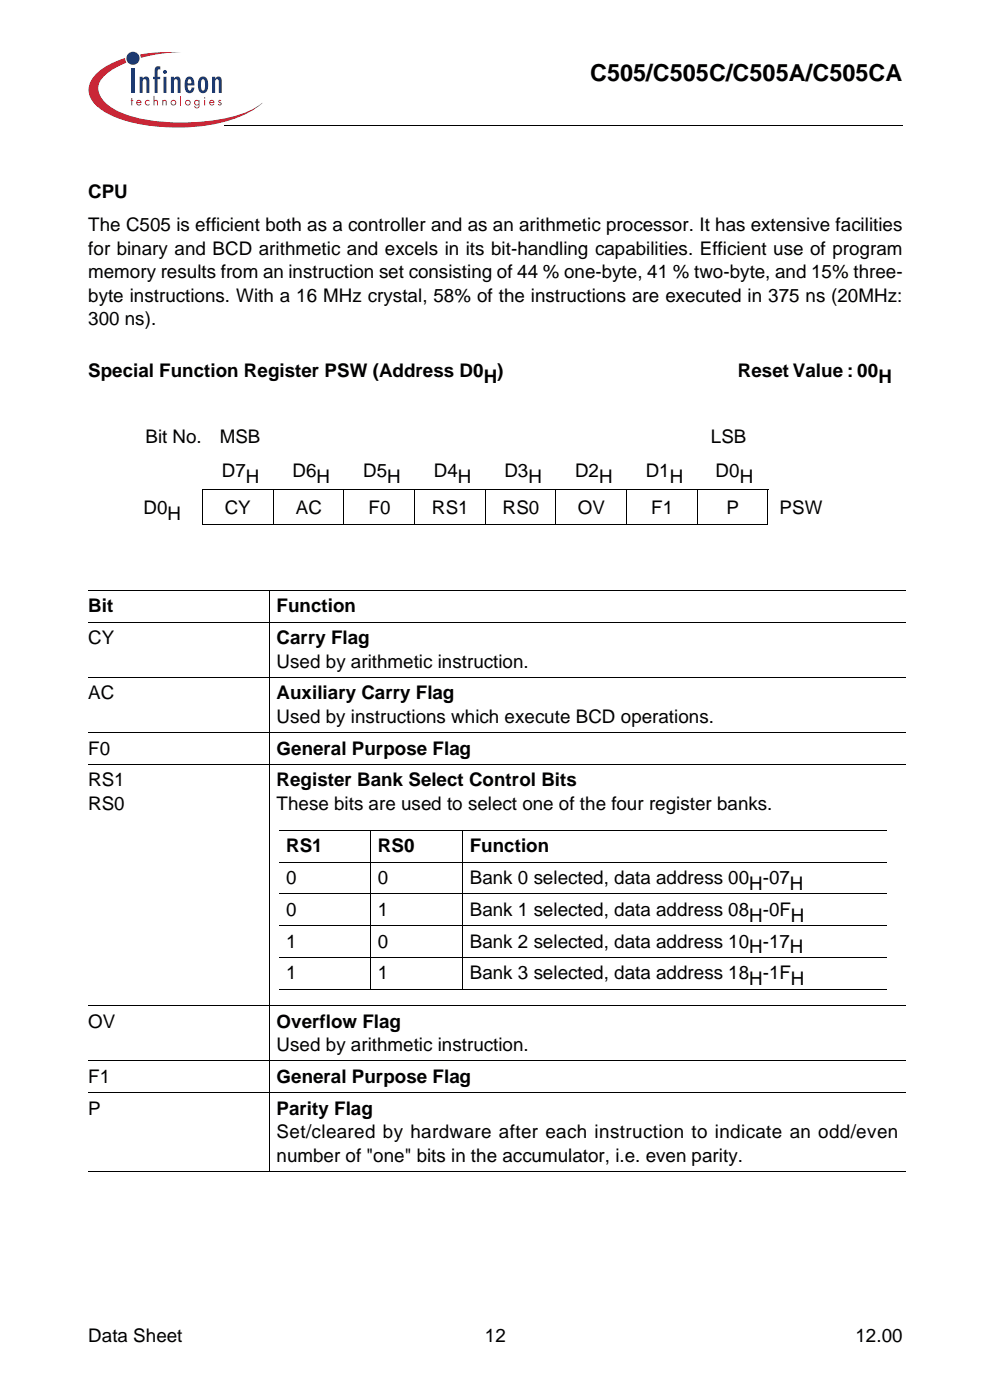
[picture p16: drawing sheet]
<svg xmlns="http://www.w3.org/2000/svg" width="207mm" height="294mm" viewBox="0 0 207 294" stroke-linecap="round" stroke-linejoin="round" font-family="sans-serif">
<defs><g id="words">
<text font-size="4.9" x="123.8" y="17">C505/C505C/C505A/C505CA</text>
<g font-size="3.9">
<text x="18.5" y="41.6">CPU</text>
<text x="18.5" y="48.5">The C505 is efficient both as a controller and as an arithmetic processor. It has extensive facilities</text>
<text x="18.5" y="53.4">for binary and BCD arithmetic and excels in its bit-handling capabilities. Efficient use of program</text>
<text x="18.5" y="58.4">memory results from an instruction set consisting of 44 % one-byte, 41 % two-byte, and 15% three-</text>
<text x="18.5" y="63.3">byte instructions. With a 16 MHz crystal, 58% of the instructions are executed in 375 ns (20MHz:</text>
<text x="18.5" y="68.3">300 ns).</text>
<text x="18.5" y="79.1">Special Function Register PSW (Address D0</text>
<text x="101.4" y="80.4">H</text>
<text x="104.3" y="79.1">)</text>
<text x="154.7" y="79.1">Reset Value : 00</text>
<text x="184.2" y="80.4">H</text>
<text x="30.5" y="93.1">Bit No.</text>
<text x="46.1" y="93.1">MSB</text>
<text x="149.1" y="93.1">LSB</text>
<text x="46.5" y="100.1">D7</text>
<text x="51.6" y="101.3">H</text>
<text x="61.4" y="100.1">D6</text>
<text x="66.4" y="101.3">H</text>
<text x="76.2" y="100.1">D5</text>
<text x="81.2" y="101.3">H</text>
<text x="91" y="100.1">D4</text>
<text x="96" y="101.3">H</text>
<text x="105.8" y="100.1">D3</text>
<text x="110.8" y="101.3">H</text>
<text x="120.6" y="100.1">D2</text>
<text x="125.7" y="101.3">H</text>
<text x="135.4" y="100.1">D1</text>
<text x="140.5" y="101.3">H</text>
<text x="150.1" y="100.1">D0</text>
<text x="155.2" y="101.3">H</text>
<text x="30.1" y="107.8">D0</text>
<text x="47.1" y="107.8">CY</text>
<text x="62.1" y="107.8">AC</text>
<text x="77.3" y="107.8">F0</text>
<text x="90.6" y="107.8">RS1</text>
<text x="105.4" y="107.8">RS0</text>
<text x="121.2" y="107.8">OV</text>
<text x="136.6" y="107.8">F1</text>
<text x="152.4" y="107.8">P</text>
<text x="163.5" y="107.8">PSW</text>
<text x="35.2" y="109.1">H</text>
<text x="18.5" y="128.5">Bit</text>
<text x="58" y="128.5">Function</text>
<text x="18.5" y="135.2">CY</text>
<text x="58" y="135.2">Carry Flag</text>
<text x="58" y="140.1">Used by arithmetic instruction.</text>
<text x="18.5" y="146.8">AC</text>
<text x="58" y="146.8">Auxiliary Carry Flag</text>
<text x="58" y="151.7">Used by instructions which execute BCD operations.</text>
<text x="18.5" y="158.4">F0</text>
<text x="58" y="158.4">General Purpose Flag</text>
<text x="18.5" y="165.1">RS1</text>
<text x="58" y="165.1">Register Bank Select Control Bits</text>
<text x="18.5" y="170">RS0</text>
<text x="58" y="170">These bits are used to select one of the four register banks.</text>
<text x="60" y="178.9">RS1</text>
<text x="79.3" y="178.9">RS0</text>
<text x="98.5" y="178.9">Function</text>
<text x="60" y="185.6">0</text>
<text x="79.3" y="185.6">0</text>
<text x="98.5" y="185.6">Bank 0 selected, data address 00</text>
<text x="160" y="185.6">-07</text>
<text x="157.1" y="186.8">H</text>
<text x="165.7" y="186.8">H</text>
<text x="60" y="192.2">0</text>
<text x="79.3" y="192.2">1</text>
<text x="98.5" y="192.2">Bank 1 selected, data address 08</text>
<text x="157.1" y="193.5">H</text>
<text x="160" y="192.2">-0F</text>
<text x="165.9" y="193.5">H</text>
<text x="60" y="198.9">1</text>
<text x="79.3" y="198.9">0</text>
<text x="98.5" y="198.9">Bank 2 selected, data address 10</text>
<text x="157.1" y="200.1">H</text>
<text x="160" y="198.9">-17</text>
<text x="165.7" y="200.1">H</text>
<text x="60" y="205.6">1</text>
<text x="79.3" y="205.6">1</text>
<text x="98.5" y="205.6">Bank 3 selected, data address 18</text>
<text x="157.1" y="206.8">H</text>
<text x="160" y="205.6">-1F</text>
<text x="165.9" y="206.8">H</text>
<text x="18.5" y="215.7">OV</text>
<text x="58" y="215.7">Overflow Flag</text>
<text x="58" y="220.6">Used by arithmetic instruction.</text>
<text x="18.5" y="227.3">F1</text>
<text x="58" y="227.3">General Purpose Flag</text>
<text x="18.5" y="234">P</text>
<text x="58" y="234">Parity Flag</text>
<text x="58" y="238.9">Set/cleared by hardware after each instruction to indicate an odd/even</text>
<text x="58" y="243.9">number of &quot;one&quot; bits in the accumulator, i.e. even parity.</text>
<text x="18.5" y="281.7">Data Sheet</text>
<text x="101.7" y="281.7">12</text>
<text x="179.4" y="281.7">12.00</text>
</g>
</g></defs>
<g fill="#c82434">
<path d="M27.6 20.6h.1v.4h.3v.2h-.3v.9h-.1v-.9h-.2z"/>
<path d="M30.6 21.1l.6-.1 .1 .1v.2a.42 .42 0 0 0-.6-.1 .42 .42 0 0 0 0 .7 .42 .42 0 0 0 .7-.1v.2a.6 .6 0 0 1-.9 0 .6 .6 0 0 1 .1-.9z"/>
<path d="M32.2 20.1h.2v1l.3-.1 .4 .2v.9h-.2v-.8l-.2-.2-.3 .3v.7h-.2z"/>
<path d="M34 21h.2v.1l.4-.1h.2l.2 1.1h-.2v-.8l-.3-.2-.2 .3-.1 .7h-.2z"/>
<path d="M37.8 20.1h.2v2h-.2z"/>
<path d="M45.8 21.1a.34 .34 0 0 1 .6 .1h-.4v.2a.4 .4 0 0 1 .5 .3 .4 .4 0 0 1-.3 .5 .4 .4 0 0 1-.5-.3h.5v-.2a.4 .4 0 0 1-.4-.6z"/>
<path d="M29.3 11.4a36.7 36.7 0 0 1 8.8-.4 31.9 31.9 0 0 0-8.5 1.1z"/>
<path d="M20.3 15.4a14.7 14.7 0 0 1 5.9-3.2l.3 1a9.9 9.9 0 0 0-5.7 4.3 4 4 0 0 0 1.7 4.4 20.8 20.8 0 0 0 11.3 3.6 40 40 0 0 0 18.6-2.3l2.6-1.6a19.5 19.5 0 0 1-10.2 4.5 41.7 41.7 0 0 1-20.2-1.3 10 10 0 0 1-5.6-4.2 4.3 4.3 0 0 1 1.3-5.2z"/>
<path d="M28.8 21.3l.3-.2 .4 .3h-.7zM28.7 21.1a.59 .59 0 0 0 .1 .9 .59 .59 0 0 0 .9-.2l-.2-.1-.2 .2a.37 .37 0 0 1-.5-.3h.9a.55 .55 0 0 0-.3-.6 .55 .55 0 0 0-.7 .1z"/>
<path d="M36 21.6a.41 .41 0 0 1 .8 0 .41 .41 0 0 1-.8 0zM35.8 21.6a.6 .6 0 0 0 1.2 0 .6 .6 0 0 0-1.2 0z"/>
<path d="M39 21.6a.41 .41 0 0 1 .8 0 .41 .41 0 0 1-.8 0zM38.8 21.6a.6 .6 0 0 0 1.2 0 .6 .6 0 0 0-1.2 0z"/>
<path d="M40.9 21.5a.4 .4 0 0 1 .8 0 .4 .4 0 0 1-.8 0zM40.9 21.1a.57 .57 0 0 0-.1 .9 .57 .57 0 0 0 .9 0 .44 .44 0 0 1-.1 .4 .44 .44 0 0 1-.5 .1l-.2-.3h-.2a.57 .57 0 0 0 .7 .6 .57 .57 0 0 0 .5-.7v-1.1h-.2v.2l-.4-.2z"/>
<path d="M42.8 21h.2v1.1h-.2zM42.8 20.6a.15 .15 0 0 1 .3 0 .15 .15 0 0 1-.3 0z"/>
<path d="M44.2 21.3l.2-.2 .4 .3h-.7zM44 21.1a.59 .59 0 0 0 .1 .9 .59 .59 0 0 0 .9-.2l-.2-.1-.2 .2a.37 .37 0 0 1-.5-.3h.9a.55 .55 0 0 0-.3-.6 .55 .55 0 0 0-.7 .1z"/>
</g>
<g fill="#18469d">
<path d="M27.6 14.5h.6v5h-.6z"/>
<path d="M29.3 16.1h.6v.4a.78 .78 0 0 1 1.1-.4 .78 .78 0 0 1 .3 1.1v2.3h-.6v-2.6l-.4-.3a.58 .58 0 0 0-.4 .8v2.1h-.6z"/>
<path d="M32.6 14.1a.91 .91 0 0 1 1-.1v.6h-.2l-.3 .3v1.2h.5v.5h-.5v2.9h-.7v-2.9h-.3v-.5h.3v-1.4z"/>
<path d="M35.8 16.1h.7v.4a.78 .78 0 0 1 1-.4 .78 .78 0 0 1 .4 1.1v2.3h-.6l-.1-2.6-.3-.3a.58 .58 0 0 0-.4 .8v2.1h-.7z"/>
<path d="M44.5 16.1h.6v.4a.78 .78 0 0 1 1.1-.4 .78 .78 0 0 1 .3 1.1v2.3h-.6v-2.6l-.4-.3a.58 .58 0 0 0-.4 .8v2.1h-.6z"/>
<path d="M34.3 16.1h.6v3.4h-.6zM34.2 15.1a.42 .42 0 0 1 .8 0 .42 .42 0 0 1-.8 0z"/>
<path d="M39.5 16.7l.2-.1a.73 .73 0 0 1 .4 .9h-.7zM39.3 16.2a2.66 2.66 0 0 0 0 3.3 1.02 1.02 0 0 0 1.1-.1 1.02 1.02 0 0 0 .4-1h-.6l-.2 .5-.2 .1a.97 .97 0 0 1-.4-1.1l1.4-.1a1.54 1.54 0 0 0-1.1-1.7z"/>
<path d="M42.3 16.8l.3-.2a1.27 1.27 0 0 1 .4 1.5l-.1 .7-.3 .2a1.26 1.26 0 0 1-.4-1.5zM41.8 16.5l-.3 1.3a1.24 1.24 0 0 0 .3 1.3 1.24 1.24 0 0 0 1.3 .4 2.56 2.56 0 0 0 0-3.3l-.5-.1-.5 .1z"/>
<circle cx="27.9" cy="12.2" r="1.38"/>
</g>
<path d="M47 26.3v.1zM189.3 26.3l.1 .1z" fill="#000"/>
<path d="M47 26.3h142.3M18.5 123.9h171.4M18.5 130.6h171.4M56.5 123.8v122.2M18.5 142.2h171.4M18.5 153.8h171.4M18.5 160.5h171.4M18.5 211.1h171.4M18.5 222.7h171.4M18.5 229.4h171.4M18.5 245.9h171.4" fill="none" stroke="#000" stroke-width=".21"/>
<path d="M42.5 102.7h14.8v7.4h-14.8z" fill="#fff"/>
<path d="M42.4 110.1h14.9M42.5 102.7h14.9M42.5 102.6v7.5M57.3 102.7v7.5" fill="none" stroke="#000" stroke-width=".21"/>
<path d="M57.3 102.7h14.8v7.4h-14.8z" fill="#fff"/>
<path d="M57.2 110.1h14.9M57.3 102.6v7.5M57.3 102.7h14.9M72.1 102.7v7.5" fill="none" stroke="#000" stroke-width=".21"/>
<path d="M72.1 102.7h14.8v7.4h-14.8z" fill="#fff"/>
<path d="M72 110.1h14.9M72.1 102.6v7.5M72.1 102.7h14.9M86.9 102.7v7.5" fill="none" stroke="#000" stroke-width=".21"/>
<path d="M86.9 102.7h14.8v7.4h-14.8z" fill="#fff"/>
<path d="M86.8 110.1h14.9M86.9 102.6v7.5M86.9 102.7h14.9M101.7 102.7v7.5" fill="none" stroke="#000" stroke-width=".21"/>
<path d="M101.7 102.7h14.9v7.4h-14.9z" fill="#fff"/>
<path d="M101.7 110.1h14.9M101.7 102.7h14.9M101.7 102.6v7.5M116.6 102.7v7.5" fill="none" stroke="#000" stroke-width=".21"/>
<path d="M116.6 102.7h14.8v7.4h-14.8z" fill="#fff"/>
<path d="M116.5 110.1h14.9M116.6 102.7h14.9M116.6 102.6v7.5M131.4 102.7v7.5" fill="none" stroke="#000" stroke-width=".21"/>
<path d="M131.4 102.7h14.8v7.4h-14.8z" fill="#fff"/>
<path d="M131.3 110.1h14.9M131.4 102.7h14.9M131.4 102.6v7.5M146.2 102.7v7.5" fill="none" stroke="#000" stroke-width=".21"/>
<path d="M146.2 102.7h14.8v7.4h-14.8z" fill="#fff"/>
<path d="M146.1 110.1h14.9M146.2 102.7h14.9M146.2 102.6v7.5M161 102.7v7.5" fill="none" stroke="#000" stroke-width=".21"/>
<path d="M58.5 171.3h116.6v37.5h-116.6z" fill="#fff"/>
<path d="M58.5 174.3h127.4M77.8 174.2v33.5M97 174.2v33.5M58.5 180.9h127.4M58.5 187.6h127.4M58.5 194.3h127.4M58.5 201h127.4M58.5 207.6h127.4" fill="none" stroke="#000" stroke-width=".21"/>
<use href="#words"/>
</svg>
